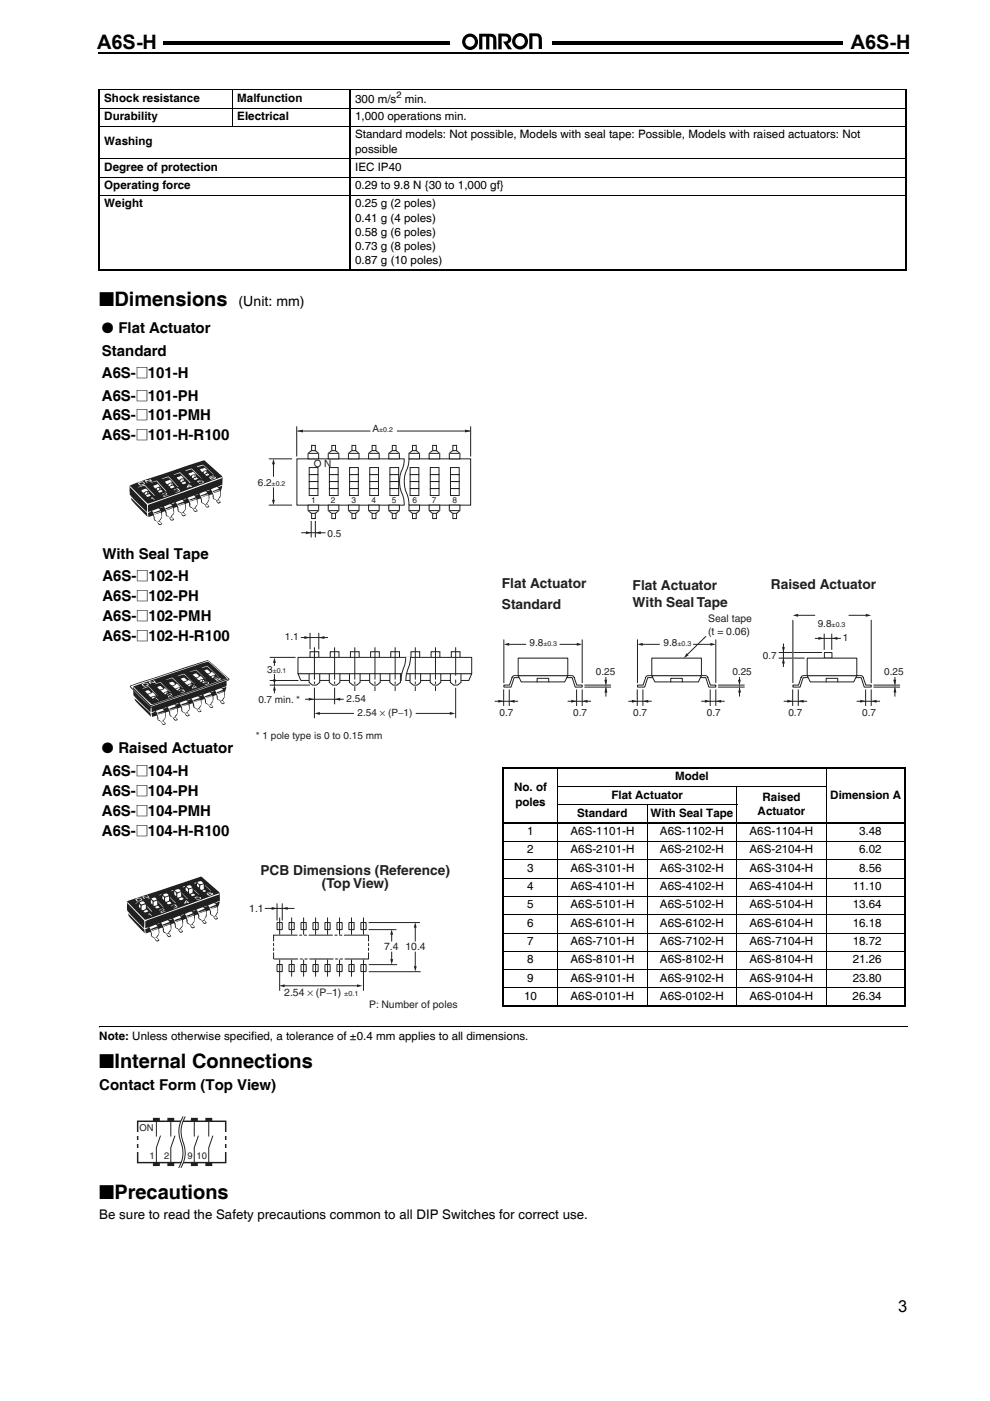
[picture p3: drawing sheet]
<svg xmlns="http://www.w3.org/2000/svg" width="210mm" height="297mm" viewBox="0 0 210 297" stroke-linecap="round" stroke-linejoin="round" font-family="sans-serif">
<defs><g id="words">
<g font-size="4.2">
<text x="20.6" y="10.4">A6S-H</text>
<text x="180.4" y="10.4">A6S-H</text>
<text x="21.1" y="64.9">■Dimensions</text>
<text x="21.1" y="226.5">■Internal Connections</text>
<text x="21.1" y="254.2">■Precautions</text>
</g>
<text font-size="3.5" x="190.5" y="278.3">3</text>
<g font-size="3.2">
<text x="21.6" y="70.6">● Flat Actuator</text>
<text x="21.6" y="75.4">Standard</text>
<text x="21.6" y="80.2">A6S-@101-H</text>
<text x="21.6" y="84.9">A6S-@101-PH</text>
<text x="21.6" y="89.2">A6S-@101-PMH</text>
<text x="21.6" y="93.4">A6S-@101-H-R100</text>
<text x="21.7" y="118.4">With Seal Tape</text>
<text x="21.7" y="123.2">A6S-@102-H</text>
<text x="21.7" y="127.4">A6S-@102-PH</text>
<text x="21.7" y="131.7">A6S-@102-PMH</text>
<text x="21.7" y="135.9">A6S-@102-H-R100</text>
<text x="21.6" y="159.7">● Raised Actuator</text>
<text x="21.6" y="164.5">A6S-@104-H</text>
<text x="21.6" y="168.7">A6S-@104-PH</text>
<text x="21.6" y="173">A6S-@104-PMH</text>
<text x="21.6" y="177.2">A6S-@104-H-R100</text>
<text x="21.1" y="231">Contact Form (Top View)</text>
</g>
<text font-size="3" x="50.6" y="64.9">(Unit: mm)</text>
<g font-size="2.9" fill="#231f20">
<text x="106.4" y="124.7">Flat Actuator</text>
<text x="134.2" y="125.2">Flat Actuator</text>
<text x="163.5" y="125">Raised Actuator</text>
<text x="106.4" y="129.2">Standard</text>
<text x="134.2" y="128.6">With Seal Tape</text>
<text x="55.2" y="185.5">PCB Dimensions (Reference)</text>
<text x="68.3" y="188.3">(Top View)</text>
</g>
<text font-size="2.8" x="21.1" y="258.6">Be sure to read the Safety precautions common to all DIP Switches for correct use.</text>
<g font-size="2.5">
<text x="22.1" y="21.6">Shock resistance</text>
<text x="50.3" y="21.6">Malfunction</text>
<text x="75.3" y="21.8">300 m/s</text>
<text x="85.9" y="21.8">min.</text>
<text x="22.1" y="25.5">Durability</text>
<text x="50.3" y="25.5">Electrical</text>
<text x="75.3" y="25.5">1,000 operations min.</text>
<text x="75.3" y="29.4">Standard models: Not possible, Models with seal tape: Possible, Models with raised actuators: Not</text>
<text x="22.1" y="30.8">Washing</text>
<text x="75.3" y="32.3">possible</text>
<text x="22.1" y="36.2">Degree of protection</text>
<text x="22.1" y="40.1">Operating force</text>
<text x="75.3" y="36.2">IEC IP40</text>
<text x="75.3" y="40.1">0.29 to 9.8 N {30 to 1,000 gf}</text>
<text x="22.1" y="44">Weight</text>
<text x="75.3" y="44">0.25 g (2 poles)</text>
<text x="75.3" y="47">0.41 g (4 poles)</text>
<text x="75.3" y="50">0.58 g (6 poles)</text>
<text x="75.3" y="53">0.73 g (8 poles)</text>
<text x="75.3" y="56">0.87 g (10 poles)</text>
<text x="109" y="167.8">No. of</text>
<text x="143.2" y="165.4">Model</text>
<text x="109.3" y="170.8">poles</text>
<text x="122.4" y="173.2">Standard</text>
<text x="129.7" y="169.3">Flat Actuator</text>
<text x="138" y="173.2">With Seal Tape</text>
<text x="160.7" y="172.7">Actuator</text>
<text x="161.7" y="169.7">Raised</text>
<text x="176.1" y="169.3">Dimension A</text>
<text x="111.8" y="177.1">1</text>
<text x="121" y="177.1">A6S-1101-H</text>
<text x="140" y="177.1">A6S-1102-H</text>
<text x="159" y="177.1">A6S-1104-H</text>
<text x="182.2" y="177.1">3.48</text>
<text x="111.8" y="181">2</text>
<text x="111.8" y="184.8">3</text>
<text x="121" y="181">A6S-2101-H</text>
<text x="121" y="184.8">A6S-3101-H</text>
<text x="140" y="181">A6S-2102-H</text>
<text x="140" y="184.8">A6S-3102-H</text>
<text x="159" y="181">A6S-2104-H</text>
<text x="159" y="184.8">A6S-3104-H</text>
<text x="182.2" y="181">6.02</text>
<text x="182.2" y="184.8">8.56</text>
<text x="111.8" y="188.7">4</text>
<text x="121" y="188.7">A6S-4101-H</text>
<text x="140" y="188.7">A6S-4102-H</text>
<text x="159" y="188.7">A6S-4104-H</text>
<text x="180.9" y="188.7">11.10</text>
<text x="111.8" y="192.6">5</text>
<text x="111.8" y="196.5">6</text>
<text x="121" y="192.6">A6S-5101-H</text>
<text x="121" y="196.5">A6S-6101-H</text>
<text x="140" y="192.6">A6S-5102-H</text>
<text x="140" y="196.5">A6S-6102-H</text>
<text x="159" y="192.6">A6S-5104-H</text>
<text x="159" y="196.5">A6S-6104-H</text>
<text x="180.9" y="192.6">13.64</text>
<text x="180.9" y="196.5">16.18</text>
<text x="111.8" y="200.3">7</text>
<text x="121" y="200.3">A6S-7101-H</text>
<text x="140" y="200.3">A6S-7102-H</text>
<text x="159" y="200.3">A6S-7104-H</text>
<text x="180.9" y="200.3">18.72</text>
<text x="111.8" y="204.2">8</text>
<text x="111.8" y="208.1">9</text>
<text x="121" y="204.2">A6S-8101-H</text>
<text x="121" y="208.1">A6S-9101-H</text>
<text x="140" y="204.2">A6S-8102-H</text>
<text x="140" y="208.1">A6S-9102-H</text>
<text x="159" y="204.2">A6S-8104-H</text>
<text x="159" y="208.1">A6S-9104-H</text>
<text x="180.9" y="204.2">21.26</text>
<text x="180.9" y="208.1">23.80</text>
<text x="111.1" y="212">10</text>
<text x="121" y="212">A6S-0101-H</text>
<text x="140" y="212">A6S-0102-H</text>
<text x="159" y="212">A6S-0104-H</text>
<text x="180.8" y="212">26.34</text>
<text x="21.1" y="220.5">Note: Unless otherwise specified, a tolerance of ±0.4 mm applies to all dimensions.</text>
</g>
<g font-size="2.2" fill="#231f20">
<text x="150.2" y="131.9">Seal tape</text>
<text x="150.2" y="134.6">(t = 0.06)</text>
<text x="52.9" y="193.3">1.1</text>
<text x="81.5" y="201.5">7.4 10.4</text>
<text x="60.3" y="211.2">2.54 × (P−1)</text>
<text x="78.3" y="213.7">P: Number of poles</text>
</g>
<g font-size="2.1" fill="#231f20">
<text x="79" y="91.7">A</text>
<text x="66.5" y="99">O N</text>
<text x="54.7" y="103">6.2</text>
<text x="69.5" y="113.8">0.5</text>
<text x="60.4" y="135.6">1.1</text>
<text x="112.3" y="137.1">9.8</text>
<text x="140.8" y="137.1">9.8</text>
<text x="173.5" y="132.9">9.8</text>
<text x="178.7" y="136">1</text>
<text x="56.7" y="142.7">3</text>
<text x="126.4" y="143.1">0.25</text>
<text x="155.3" y="143.1">0.25</text>
<text x="161.8" y="139.8">0.7</text>
<text x="187.6" y="143.1">0.25</text>
<text x="54.8" y="149">0.7 min. *</text>
<text x="73.5" y="148.9">2.54</text>
<text x="75.8" y="151.9">2.54 × (P−1)</text>
<text x="105.9" y="151.8">0.7</text>
<text x="121.6" y="151.8">0.7</text>
<text x="134.3" y="151.8">0.7</text>
<text x="149.9" y="151.8">0.7</text>
<text x="167.2" y="151.8">0.7</text>
<text x="182.9" y="151.8">0.7</text>
<text x="54.3" y="156.6">* 1 pole type is 0 to 0.15 mm</text>
</g>
<text font-size="2" x="84.1" y="20.8">2</text>
<g font-size="2" fill="#231f20">
<text x="29.6" y="239.7">ON</text>
<text x="31.7" y="245.8">1</text>
<text x="34.8" y="245.8">2</text>
<text x="39.8" y="245.8">9 10</text>
</g>
<g font-size="1.8" fill="#231f20">
<text x="66" y="106.7">1</text>
<text x="70.2" y="106.7">2</text>
<text x="74.6" y="106.7">3</text>
<text x="78.8" y="106.7">4</text>
<text x="83.1" y="106.7">5</text>
<text x="87.5" y="106.7">6</text>
<text x="91.6" y="106.7">7</text>
<text x="96" y="106.7">8</text>
</g>
<g font-size="1.5" fill="#231f20">
<text x="80.4" y="91.7">±0.2</text>
<text x="57.6" y="103">±0.2</text>
<text x="115.2" y="137.1">±0.3</text>
<text x="143.7" y="137.1">±0.3</text>
<text x="176.4" y="132.9">±0.3</text>
<text x="57.9" y="142.7">±0.1</text>
<text x="73" y="211.2">±0.1</text>
</g>
</g></defs>
<path d="M24.6 8.9h.3v.6h-.3zM24.9 8.9h156.1v.6h-156.1z" fill="#000"/>
<g fill="#fff">
<path d="M95.7 7.9h21.2v3.7h-21.2z"/>
<path d="M95.7 7.7h21.4v.4h-21.4z"/>
<path d="M116.7 7.9h.4v3.9h-.4z"/>
<path d="M95.5 11.5h21.4v.3h-21.4z"/>
<path d="M95.5 7.7h.4v3.9h-.4z"/>
<path d="M178.8 7.6h14.3v3.9h-14.3z"/>
<path d="M98 7h17v3.6h-17z"/>
</g>
<path d="M98.5 7.6l.8-.4 .4-.1v.7a1.05 1.05 0 0 0-1 1.5 1.05 1.05 0 0 0 1.8 .3 1.05 1.05 0 0 0-.5-1.8h-.3v-.7a1.73 1.73 0 0 1 1.7 2.2 1.73 1.73 0 0 1-2.5 1.1 1.73 1.73 0 0 1-.4-2.8zM101.6 7.2h2.1a1.21 1.21 0 0 1 1.6 1.3v2h-.7v-.9a2.09 2.09 0 0 0-.2-1.7l-.6-.1v2.7h-.7v-2.7h-.8v2.7h-.7zM105.7 7.1h1a1.24 1.24 0 0 1 1.4 .3 1.24 1.24 0 0 1 .2 1.4l-.6 .4 .9 1.2h-.8l-1.1-1.6a.67 .67 0 0 0 .8-.1 .67 .67 0 0 0 .1-.8l-1.2-.2v2.7h-.7zM109.1 7.5l.8-.4 .4-.1v.7a1.05 1.05 0 0 0-1 1.4 1.05 1.05 0 0 0 1.8 .4 1.05 1.05 0 0 0-.5-1.8h-.3v-.7a1.73 1.73 0 0 1 1.7 2.2 1.73 1.73 0 0 1-2.5 1 1.73 1.73 0 0 1-.4-2.7zM112.3 7.1h.9a1.33 1.33 0 0 1 1.7 1.6l.1 1.7h-.7v-2.2a.91 .91 0 0 0-1.4-.5v2.7h-.6z" fill="#000"/>
<path d="M20.6 7.6h13.9v3.9h-13.9z" fill="#fff"/>
<path d="M20.7 11.1h.2v.4h-.2z" fill="#000"/>
<path d="M20.9 11.3h171.9" fill="none" stroke="#000" stroke-width=".36"/>
<path d="M21.1 217.6h171.4v.6h-171.4z" fill="#fff"/>
<path d="M21.1 217.6v.2z" fill="#000"/>
<path d="M20.9 19.1h171.5M49.3 19v7.9M20.9 22.9h171.5M20.9 26.8h171.5M20.9 33.7h171.5M20.9 37.6h171.5M20.9 41.5h171.5M21.1 217.7h171.4" fill="none" stroke="#000" stroke-width=".21"/>
<path d="M21.1 19.2v38M74.3 19v38.5M192.3 19.2v38M20.9 57.4h171.5" fill="none" stroke="#000" stroke-width=".36"/>
<g fill="#fff">
<path d="M21.1 68.1h171.4v148.5h-171.4z"/>
<path d="M54.3 89.9h137.4v67.2h-137.4z"/>
<path d="M63 97.3h22.8v9.8h-22.8z"/>
</g>
<path d="M85.8 97.3h-22.8v9.8h22.8" fill="none" stroke="#231f20" stroke-width=".21"/>
<path d="M86.8 97.3h13v9.8h-13z" fill="#fff"/>
<path d="M86.8 97.3h13v9.8h-13" fill="none" stroke="#231f20" stroke-width=".21"/>
<path d="M95.3 96.1l.7-.6h.8l.7 .6v1.2h-2.2z" fill="#fff"/>
<path d="M96 95.5l-.7 .6v1.2h2.2v-1.2l-.7-.6" fill="none" stroke="#231f20" stroke-width=".21"/>
<path d="M65.3 96.1l.7-.6h.9l.7 .6v1.2h-2.3z" fill="#fff"/>
<path d="M66 95.5l-.7 .6v1.2h2.3v-1.2l-.7-.6" fill="none" stroke="#231f20" stroke-width=".21"/>
<path d="M69.6 96.1l.7-.6h.9l.7 .6v1.2h-2.3z" fill="#fff"/>
<path d="M70.3 95.5l-.7 .6v1.2h2.3v-1.2l-.7-.6" fill="none" stroke="#231f20" stroke-width=".21"/>
<path d="M73.9 96.1l.7-.6h.8l.7 .6v1.2h-2.2z" fill="#fff"/>
<path d="M74.6 95.5l-.7 .6v1.2h2.2v-1.2l-.7-.6" fill="none" stroke="#231f20" stroke-width=".21"/>
<path d="M78.2 96.1l.7-.6h.8l.7 .6v1.2h-2.2z" fill="#fff"/>
<path d="M78.9 95.5l-.7 .6v1.2h2.2v-1.2l-.7-.6" fill="none" stroke="#231f20" stroke-width=".21"/>
<path d="M82.5 96.1l.7-.6h.8l.7 .6v1.2h-2.2z" fill="#fff"/>
<path d="M83.2 95.5l-.7 .6v1.2h2.2v-1.2l-.7-.6" fill="none" stroke="#231f20" stroke-width=".21"/>
<path d="M86.7 96.1l.7-.6h.9l.7 .6v1.2h-2.3z" fill="#fff"/>
<path d="M87.4 95.5l-.7 .6v1.2h2.3v-1.2l-.7-.6" fill="none" stroke="#231f20" stroke-width=".21"/>
<path d="M95.3 96.1h2.2z" fill="#fff"/>
<path d="M95.3 96.1h2.2" fill="none" stroke="#231f20" stroke-width=".21"/>
<path d="M65.3 96.1h2.3z" fill="#fff"/>
<path d="M65.3 96.1h2.3" fill="none" stroke="#231f20" stroke-width=".21"/>
<path d="M69.6 96.1h2.3z" fill="#fff"/>
<path d="M69.6 96.1h2.3" fill="none" stroke="#231f20" stroke-width=".21"/>
<path d="M73.9 96.1h2.2z" fill="#fff"/>
<path d="M73.9 96.1h2.2" fill="none" stroke="#231f20" stroke-width=".21"/>
<path d="M78.2 96.1h2.2z" fill="#fff"/>
<path d="M78.2 96.1h2.2" fill="none" stroke="#231f20" stroke-width=".21"/>
<path d="M82.5 96.1h2.2z" fill="#fff"/>
<path d="M82.5 96.1h2.2" fill="none" stroke="#231f20" stroke-width=".21"/>
<path d="M86.7 96.1h2.3z" fill="#fff"/>
<path d="M86.7 96.1h2.3" fill="none" stroke="#231f20" stroke-width=".21"/>
<path d="M95.3 107.1h2.2v1.2l-.7 .5h-.8l-.7-.5z" fill="#fff"/>
<path d="M96 108.8l-.7-.5v-1.2h2.2v1.2l-.7 .5" fill="none" stroke="#231f20" stroke-width=".21"/>
<path d="M65.3 107.1h2.3v1.2l-.7 .5h-.9l-.7-.5z" fill="#fff"/>
<path d="M66 108.8l-.7-.5v-1.2h2.3v1.2l-.7 .5" fill="none" stroke="#231f20" stroke-width=".21"/>
<path d="M69.6 107.1h2.3v1.2l-.7 .5h-.9l-.7-.5z" fill="#fff"/>
<path d="M70.3 108.8l-.7-.5v-1.2h2.3v1.2l-.7 .5" fill="none" stroke="#231f20" stroke-width=".21"/>
<path d="M73.9 107.1h2.2v1.2l-.7 .5h-.8l-.7-.5z" fill="#fff"/>
<path d="M74.6 108.8l-.7-.5v-1.2h2.2v1.2l-.7 .5" fill="none" stroke="#231f20" stroke-width=".21"/>
<path d="M78.2 107.1h2.2v1.2l-.7 .5h-.8l-.7-.5z" fill="#fff"/>
<path d="M78.9 108.8l-.7-.5v-1.2h2.2v1.2l-.7 .5" fill="none" stroke="#231f20" stroke-width=".21"/>
<path d="M82.5 107.1h2.2v1.2l-.7 .5h-.8l-.7-.5z" fill="#fff"/>
<path d="M83.2 108.8l-.7-.5v-1.2h2.2v1.2l-.7 .5" fill="none" stroke="#231f20" stroke-width=".21"/>
<path d="M86.7 107.1h2.3v1.2l-.7 .5h-.9l-.7-.5z" fill="#fff"/>
<path d="M87.4 108.8l-.7-.5v-1.2h2.3v1.2l-.7 .5" fill="none" stroke="#231f20" stroke-width=".21"/>
<path d="M95.3 108.3h2.2z" fill="#fff"/>
<path d="M95.3 108.3h2.2" fill="none" stroke="#231f20" stroke-width=".21"/>
<path d="M65.3 108.3h2.3z" fill="#fff"/>
<path d="M65.3 108.3h2.3" fill="none" stroke="#231f20" stroke-width=".21"/>
<path d="M69.6 108.3h2.3z" fill="#fff"/>
<path d="M69.6 108.3h2.3" fill="none" stroke="#231f20" stroke-width=".21"/>
<path d="M73.9 108.3h2.2z" fill="#fff"/>
<path d="M73.9 108.3h2.2" fill="none" stroke="#231f20" stroke-width=".21"/>
<path d="M78.2 108.3h2.2z" fill="#fff"/>
<path d="M78.2 108.3h2.2" fill="none" stroke="#231f20" stroke-width=".21"/>
<path d="M82.5 108.3h2.2z" fill="#fff"/>
<path d="M82.5 108.3h2.2" fill="none" stroke="#231f20" stroke-width=".21"/>
<path d="M86.7 108.3h2.3z" fill="#fff"/>
<path d="M86.7 108.3h2.3" fill="none" stroke="#231f20" stroke-width=".21"/>
<path d="M82.7 100.6h1.9v1.5h-1.9z" fill="#fff"/>
<path d="M82.7 100.6h1.9v1.5h-1.9z" fill="none" stroke="#231f20" stroke-width=".21"/>
<path d="M82.7 99.1h1.9v1.5h-1.9z" fill="#fff"/>
<path d="M82.7 99.1h1.9v1.5h-1.9z" fill="none" stroke="#231f20" stroke-width=".21"/>
<path d="M82.7 103.6h1.9v1.5h-1.9z" fill="#fff"/>
<path d="M82.7 103.6h1.9v1.5h-1.9z" fill="none" stroke="#231f20" stroke-width=".21"/>
<path d="M82.7 102.1h1.9v1.5h-1.9z" fill="#fff"/>
<path d="M82.7 102.1h1.9v1.5h-1.9z" fill="none" stroke="#231f20" stroke-width=".21"/>
<path d="M87 100.6h1.8v1.5h-1.8z" fill="#fff"/>
<path d="M87 100.6h1.8v1.5h-1.8z" fill="none" stroke="#231f20" stroke-width=".21"/>
<path d="M87 99.1h1.8v1.5h-1.8z" fill="#fff"/>
<path d="M87 99.1h1.8v1.5h-1.8z" fill="none" stroke="#231f20" stroke-width=".21"/>
<path d="M87 103.6h1.8v1.5h-1.8z" fill="#fff"/>
<path d="M87 103.6h1.8v1.5h-1.8z" fill="none" stroke="#231f20" stroke-width=".21"/>
<path d="M87 102.1h1.8v1.5h-1.8z" fill="#fff"/>
<path d="M87 102.1h1.8v1.5h-1.8z" fill="none" stroke="#231f20" stroke-width=".21"/>
<path d="M91 96.1l.7-.6h.9l.7 .6v1.2h-2.3z" fill="#fff"/>
<path d="M91.7 95.5l-.7 .6v1.2h2.3v-1.2l-.7-.6" fill="none" stroke="#231f20" stroke-width=".21"/>
<path d="M91 96.1h2.3z" fill="#fff"/>
<path d="M91 96.1h2.3" fill="none" stroke="#231f20" stroke-width=".21"/>
<path d="M91 107.1h2.3v1.2l-.7 .5h-.9l-.7-.5z" fill="#fff"/>
<path d="M91.7 108.8l-.7-.5v-1.2h2.3v1.2l-.7 .5" fill="none" stroke="#231f20" stroke-width=".21"/>
<path d="M91 108.3h2.3z" fill="#fff"/>
<path d="M91 108.3h2.3" fill="none" stroke="#231f20" stroke-width=".21"/>
<path d="M91.3 100.6h1.8v1.5h-1.8z" fill="#fff"/>
<path d="M91.3 100.6h1.8v1.5h-1.8z" fill="none" stroke="#231f20" stroke-width=".21"/>
<path d="M91.3 99.1h1.8v1.5h-1.8z" fill="#fff"/>
<path d="M91.3 99.1h1.8v1.5h-1.8z" fill="none" stroke="#231f20" stroke-width=".21"/>
<path d="M91.3 103.6h1.8v1.5h-1.8z" fill="#fff"/>
<path d="M91.3 103.6h1.8v1.5h-1.8z" fill="none" stroke="#231f20" stroke-width=".21"/>
<path d="M91.3 102.1h1.8v1.5h-1.8z" fill="#fff"/>
<path d="M91.3 102.1h1.8v1.5h-1.8z" fill="none" stroke="#231f20" stroke-width=".21"/>
<path d="M95.5 100.6h1.9v1.5h-1.9z" fill="#fff"/>
<path d="M95.5 100.6h1.9v1.5h-1.9z" fill="none" stroke="#231f20" stroke-width=".21"/>
<path d="M95.5 99.1h1.9v1.5h-1.9z" fill="#fff"/>
<path d="M95.5 99.1h1.9v1.5h-1.9z" fill="none" stroke="#231f20" stroke-width=".21"/>
<path d="M95.5 103.6h1.9v1.5h-1.9z" fill="#fff"/>
<path d="M95.5 103.6h1.9v1.5h-1.9z" fill="none" stroke="#231f20" stroke-width=".21"/>
<path d="M95.5 102.1h1.9v1.5h-1.9z" fill="#fff"/>
<path d="M95.5 102.1h1.9v1.5h-1.9z" fill="none" stroke="#231f20" stroke-width=".21"/>
<path d="M65.6 100.6h1.8v1.5h-1.8z" fill="#fff"/>
<path d="M65.6 100.6h1.8v1.5h-1.8z" fill="none" stroke="#231f20" stroke-width=".21"/>
<path d="M65.6 99.1h1.8v1.5h-1.8z" fill="#fff"/>
<path d="M65.6 99.1h1.8v1.5h-1.8z" fill="none" stroke="#231f20" stroke-width=".21"/>
<path d="M65.6 103.6h1.8v1.5h-1.8z" fill="#fff"/>
<path d="M65.6 103.6h1.8v1.5h-1.8z" fill="none" stroke="#231f20" stroke-width=".21"/>
<path d="M65.6 102.1h1.8v1.5h-1.8z" fill="#fff"/>
<path d="M65.6 102.1h1.8v1.5h-1.8z" fill="none" stroke="#231f20" stroke-width=".21"/>
<path d="M69.9 100.6h1.8v1.5h-1.8z" fill="#fff"/>
<path d="M69.9 100.6h1.8v1.5h-1.8z" fill="none" stroke="#231f20" stroke-width=".21"/>
<path d="M69.9 99.1h1.8v1.5h-1.8z" fill="#fff"/>
<path d="M69.9 99.1h1.8v1.5h-1.8z" fill="none" stroke="#231f20" stroke-width=".21"/>
<path d="M69.9 103.6h1.8v1.5h-1.8z" fill="#fff"/>
<path d="M69.9 103.6h1.8v1.5h-1.8z" fill="none" stroke="#231f20" stroke-width=".21"/>
<path d="M69.9 102.1h1.8v1.5h-1.8z" fill="#fff"/>
<path d="M69.9 102.1h1.8v1.5h-1.8z" fill="none" stroke="#231f20" stroke-width=".21"/>
<path d="M74.1 100.6h1.9v1.5h-1.9z" fill="#fff"/>
<path d="M74.1 100.6h1.9v1.5h-1.9z" fill="none" stroke="#231f20" stroke-width=".21"/>
<path d="M74.1 99.1h1.9v1.5h-1.9z" fill="#fff"/>
<path d="M74.1 99.1h1.9v1.5h-1.9z" fill="none" stroke="#231f20" stroke-width=".21"/>
<path d="M74.1 103.6h1.9v1.5h-1.9z" fill="#fff"/>
<path d="M74.1 103.6h1.9v1.5h-1.9z" fill="none" stroke="#231f20" stroke-width=".21"/>
<path d="M74.1 102.1h1.9v1.5h-1.9z" fill="#fff"/>
<path d="M74.1 102.1h1.9v1.5h-1.9z" fill="none" stroke="#231f20" stroke-width=".21"/>
<path d="M78.4 100.6h1.9v1.5h-1.9z" fill="#fff"/>
<path d="M78.4 100.6h1.9v1.5h-1.9z" fill="none" stroke="#231f20" stroke-width=".21"/>
<path d="M78.4 99.1h1.9v1.5h-1.9z" fill="#fff"/>
<path d="M78.4 99.1h1.9v1.5h-1.9z" fill="none" stroke="#231f20" stroke-width=".21"/>
<path d="M78.4 103.6h1.9v1.5h-1.9z" fill="#fff"/>
<path d="M78.4 103.6h1.9v1.5h-1.9z" fill="none" stroke="#231f20" stroke-width=".21"/>
<path d="M78.4 102.1h1.9v1.5h-1.9z" fill="#fff"/>
<g fill="none" stroke="#231f20" stroke-width=".21">
<path d="M57 97.3h5M58 98v3.1M66.1 94.4h.8v1.1h-.8zM70.4 94.4h.8v1.1h-.8zM74.7 94.4h.7v1.1h-.7zM78.9 94.4h.8v1.1h-.8zM83.2 94.4h.8v1.1h-.8zM87.5 94.4h.8v1.1h-.8zM91.8 94.4h.8v1.1h-.8zM96.1 94.4h.7v1.1h-.7zM57 107.1h5M58 103.3v3"/>
<path d="M66.1 108.8h.8v1.1h-.8zM70.4 108.8h.8v1.1h-.8zM74.7 108.8h.7v1.1h-.7zM78.4 102.1h1.9v1.5h-1.9zM78.9 108.8h.8v1.1h-.8zM83.2 108.8h.8v1.1h-.8zM87.5 108.8h.8v1.1h-.8zM91.8 108.8h.8v1.1h-.8zM96.1 108.8h.7v1.1h-.7z"/>
</g>
<g fill="#231f20">
<path d="M58 97.3l.3 1.1h-.6z"/>
<path d="M57.7 106h.6l-.3 1.1z"/>
</g>
<path d="M65.4 113h3.6" fill="none" stroke="#231f20" stroke-width=".21"/>
<path d="M66.9 112.9l1.1-.3v.7z" fill="#231f20"/>
<path d="M63.9 113h1.3" fill="none" stroke="#231f20" stroke-width=".21"/>
<path d="M64.9 112.6l1.1 .3-1.1 .4z" fill="#231f20"/>
<path d="M62.9 90.4v6.4M63.1 91.4h15.5M84.2 91.4h15.6M99.8 90.4v6.4M66 110.4v3.5M66.9 110.4v3.5" fill="none" stroke="#231f20" stroke-width=".21"/>
<g fill="#231f20">
<path d="M98.6 91.1l1.2 .3-1.2 .3z"/>
<path d="M63.1 91.4l1.1-.3v.6z"/>
</g>
<path d="M85.7 97.3v9.8l-.1-1.6a7.3 7.3 0 0 1 0-6.8z" fill="#fff"/>
<path d="M85.7 97.3l-.1 1.4a7.3 7.3 0 0 0 0 6.8l.1 1.6" fill="none" stroke="#231f20" stroke-width=".21"/>
<path d="M86.7 97.3v9.8l-.1-1.6a7.3 7.3 0 0 1 0-6.8z" fill="#fff"/>
<path d="M86.7 97.3l-.1 1.4a7.3 7.3 0 0 0 0 6.8l.1 1.6" fill="none" stroke="#231f20" stroke-width=".21"/>
<path d="M106.9 145.3h1.2l.7-1.9a1.74 1.74 0 0 1 1.9 .3h-1.7l-.6 2h-1.5z" fill="#fff"/>
<path d="M106.9 145.3h1.2l.7-1.9a1.74 1.74 0 0 1 1.9 .3h-1.7l-.6 2h-1.5z" fill="none" stroke="#231f20" stroke-width=".21"/>
<path d="M119.7 143.7a1.74 1.74 0 0 1 1.9-.3l.7 1.9h1.2v.4h-1.5l-.6-2z" fill="#fff"/>
<path d="M119.7 143.7a1.74 1.74 0 0 1 1.9-.3l.7 1.9h1.2v.4h-1.5l-.6-2z" fill="none" stroke="#231f20" stroke-width=".21"/>
<path d="M63.2 142.8h36.9l-.7 1.5h-35.6z" fill="#fff"/>
<path d="M63.2 142.8h36.9l-.7 1.5h-35.6z" fill="none" stroke="#231f20" stroke-width=".21"/>
<path d="M95.5 142.8h2.3v1.9l-.7 .6h-.9l-.7-.6z" fill="#fff"/>
<path d="M95.5 142.8h2.3v1.9l-.7 .6h-.9l-.7-.6z" fill="none" stroke="#231f20" stroke-width=".21"/>
<path d="M95.7 138.2h1.9v1.2h-1.9z" fill="#fff"/>
<path d="M95.7 139.4v-1.2h1.9v1.2" fill="none" stroke="#231f20" stroke-width=".21"/>
<path d="M65.6 142.8h2.2v1.9l-.7 .6h-.8l-.7-.6z" fill="#fff"/>
<path d="M65.6 142.8h2.2v1.9l-.7 .6h-.8l-.7-.6z" fill="none" stroke="#231f20" stroke-width=".21"/>
<path d="M65.8 138.2h1.8v1.2h-1.8z" fill="#fff"/>
<path d="M65.8 139.4v-1.2h1.8v1.2" fill="none" stroke="#231f20" stroke-width=".21"/>
<path d="M69.8 142.8h2.3v1.9l-.7 .6h-.9l-.7-.6z" fill="#fff"/>
<path d="M69.8 142.8h2.3v1.9l-.7 .6h-.9l-.7-.6z" fill="none" stroke="#231f20" stroke-width=".21"/>
<path d="M70 138.2h1.9v1.2h-1.9z" fill="#fff"/>
<path d="M70 139.4v-1.2h1.9v1.2" fill="none" stroke="#231f20" stroke-width=".21"/>
<path d="M74.1 142.8h2.3v1.9l-.7 .6h-.9l-.7-.6z" fill="#fff"/>
<path d="M74.1 142.8h2.3v1.9l-.7 .6h-.9l-.7-.6z" fill="none" stroke="#231f20" stroke-width=".21"/>
<path d="M74.3 138.2h1.9v1.2h-1.9z" fill="#fff"/>
<path d="M74.3 139.4v-1.2h1.9v1.2" fill="none" stroke="#231f20" stroke-width=".21"/>
<path d="M78.4 142.8h2.3v1.9l-.7 .6h-.9l-.7-.6z" fill="#fff"/>
<path d="M78.4 142.8h2.3v1.9l-.7 .6h-.9l-.7-.6z" fill="none" stroke="#231f20" stroke-width=".21"/>
<path d="M78.6 138.2h1.9v1.2h-1.9z" fill="#fff"/>
<path d="M78.6 139.4v-1.2h1.9v1.2" fill="none" stroke="#231f20" stroke-width=".21"/>
<path d="M82.7 142.8h2.2v1.9l-.7 .6h-.8l-.7-.6z" fill="#fff"/>
<path d="M82.7 142.8h2.2v1.9l-.7 .6h-.8l-.7-.6z" fill="none" stroke="#231f20" stroke-width=".21"/>
<path d="M82.9 138.2h1.8v1.2h-1.8z" fill="#fff"/>
<path d="M82.9 139.4v-1.2h1.8v1.2" fill="none" stroke="#231f20" stroke-width=".21"/>
<path d="M87.2 138.2h1.8v1.2h-1.8z" fill="#fff"/>
<path d="M87.2 139.4v-1.2h1.8v1.2" fill="none" stroke="#231f20" stroke-width=".21"/>
<path d="M87 142.8h2.2v1.9l-.7 .6h-.8l-.7-.6z" fill="#fff"/>
<path d="M87 142.8h2.2v1.9l-.7 .6h-.8l-.7-.6z" fill="none" stroke="#231f20" stroke-width=".21"/>
<path d="M91.2 142.8h2.3v1.9l-.7 .6h-.9l-.7-.6z" fill="#fff"/>
<path d="M91.2 142.8h2.3v1.9l-.7 .6h-.9l-.7-.6z" fill="none" stroke="#231f20" stroke-width=".21"/>
<path d="M91.4 138.2h1.9v1.2h-1.9z" fill="#fff"/>
<path d="M91.4 139.4v-1.2h1.9v1.2" fill="none" stroke="#231f20" stroke-width=".21"/>
<path d="M63.2 139.4h36.9v3.4h-36.9z" fill="#fff"/>
<path d="M63.2 139.4h36.9v3.4h-36.9z" fill="none" stroke="#231f20" stroke-width=".21"/>
<path d="M109.9 143.2h10.5l-.6 1.4h-9.2z" fill="#fff"/>
<path d="M109.9 143.2h10.5l-.6 1.4h-9.2z" fill="none" stroke="#231f20" stroke-width=".21"/>
<path d="M109.9 139.5h10.5v3.7h-10.5z" fill="#fff"/>
<path d="M109.9 139.5h10.5v3.7h-10.5z" fill="none" stroke="#231f20" stroke-width=".21"/>
<path d="M86 139.2h1l-.1 1.5-.7 2.1-.2 1.6h-1l.2-1.6 .7-2.1z" fill="#fff"/>
<path d="M113.9 144.6v-.8h2.5v.8" fill="none" stroke="#231f20" stroke-width=".21"/>
<path d="M174.9 138.4h1.6v1.1h-1.6z" fill="#fff"/>
<path d="M174.9 138.4h1.6v1.1h-1.6z" fill="none" stroke="#231f20" stroke-width=".21"/>
<path d="M168.2 145.3h1.2l.7-1.9a1.74 1.74 0 0 1 1.9 .3h-1.7l-.6 2h-1.5z" fill="#fff"/>
<path d="M168.2 145.3h1.2l.7-1.9a1.74 1.74 0 0 1 1.9 .3h-1.7l-.6 2h-1.5z" fill="none" stroke="#231f20" stroke-width=".21"/>
<path d="M181 143.7a1.74 1.74 0 0 1 1.9-.3l.7 1.9h1.2v.4h-1.5l-.6-2z" fill="#fff"/>
<path d="M181 143.7a1.74 1.74 0 0 1 1.9-.3l.7 1.9h1.2v.4h-1.5l-.6-2z" fill="none" stroke="#231f20" stroke-width=".21"/>
<path d="M171.2 143.2h10.5l-.6 1.4h-9.2z" fill="#fff"/>
<path d="M171.2 143.2h10.5l-.6 1.4h-9.2z" fill="none" stroke="#231f20" stroke-width=".21"/>
<path d="M171.2 139.5h10.5v3.7h-10.5z" fill="#fff"/>
<path d="M171.2 139.5h10.5v3.7h-10.5zM175.2 144.6v-.8h2.5v.8" fill="none" stroke="#231f20" stroke-width=".21"/>
<path d="M135.2 145.3h1.2l.7-1.9a1.74 1.74 0 0 1 2 .3h-1.7l-.7 2h-1.5z" fill="#fff"/>
<path d="M135.2 145.3h1.2l.7-1.9a1.74 1.74 0 0 1 2 .3h-1.7l-.7 2h-1.5z" fill="none" stroke="#231f20" stroke-width=".21"/>
<path d="M148 143.7a1.74 1.74 0 0 1 2-.3l.7 1.9h1.1v.4h-1.5l-.6-2z" fill="#fff"/>
<path d="M148 143.7a1.74 1.74 0 0 1 2-.3l.7 1.9h1.1v.4h-1.5l-.6-2z" fill="none" stroke="#231f20" stroke-width=".21"/>
<path d="M138.2 143.2h10.6l-.7 1.4h-9.2z" fill="#fff"/>
<path d="M138.2 143.2h10.6l-.7 1.4h-9.2z" fill="none" stroke="#231f20" stroke-width=".21"/>
<path d="M138.2 139.5h10.6v3.7h-10.6z" fill="#fff"/>
<path d="M138.2 139.5h10.6v3.7h-10.6zM57.2 144.3h6.1M58.2 140.2v.9M142.3 144.6v-.8h2.4v.8" fill="none" stroke="#231f20" stroke-width=".21"/>
<path d="M58.2 139.4l.3 1.2h-.6z" fill="#231f20"/>
<path d="M57.2 139.4h5.5M57.2 145.3h8.6M58.2 141.1v4.3M58.2 146.1v.9" fill="none" stroke="#231f20" stroke-width=".21"/>
<path d="M58.2 145.3l.3 1.1h-.6z" fill="#231f20"/>
<g fill="none" stroke="#231f20" stroke-width=".21">
<path d="M63.8 135.2h5.8M65.8 134.2v3.5M66.7 137.2v6.9M67.6 134.2v3.5M71 137.2v6.9M75.2 137.2v6.9M79.5 137.2v6.9M83.8 137.2v6.9M88.1 137.2v6.9M92.4 137.2v6.9M96.6 137.2v6.1M66.7 144.5v.5"/>
<path d="M71 144.5v.5M75.2 144.5v.5M75.2 145.5v1M79.5 144.5v.5M79.5 145.5v1M83.8 144.5v.5M83.8 145.5v1M88.1 144.5v.5M88.1 145.5v1M92.4 144.5v.5M92.4 145.5v1M96.6 144.1v.8"/>
</g>
<g fill="#231f20">
<path d="M64.6 134.9l1.1 .3-1.1 .3z"/>
<path d="M67.7 135.2l1.1-.3v.6z"/>
</g>
<path d="M104.9 148.7h5" fill="none" stroke="#231f20" stroke-width=".21"/>
<g fill="#231f20">
<path d="M105.7 148.4l1.1 .3-1.1 .3z"/>
<path d="M108 148.7l1.1-.3v.6z"/>
<path d="M65.5 147.9l1.1 .4-1.1 .3z"/>
<path d="M71 148.3l1.2-.3v.6z"/>
</g>
<path d="M64.7 148.3h8.2M66.7 145.8v6.5M71 145.8v3.5" fill="none" stroke="#231f20" stroke-width=".21"/>
<g fill="#231f20">
<path d="M128.5 145.7l.3 1.1h-.6z"/>
<path d="M128.2 144.1h.6l-.3 1.2z"/>
</g>
<path d="M67.5 151.3h7.6M96.6 145.8v6.5M128.5 143.5v4.2" fill="none" stroke="#231f20" stroke-width=".21"/>
<path d="M66.7 151.3l1.1-.3v.6z" fill="#231f20"/>
<path d="M88.2 151.3h7.6" fill="none" stroke="#231f20" stroke-width=".21"/>
<path d="M95.4 151l1.2 .3-1.2 .3z" fill="#231f20"/>
<path d="M107.6 136.6h4" fill="none" stroke="#231f20" stroke-width=".21"/>
<path d="M106.8 136.6l1.2-.3v.6z" fill="#231f20"/>
<path d="M149.8 134.9l-4.2 4.1" fill="none" stroke="#231f20" stroke-width=".21"/>
<path d="M145.6 138.5l.5 .4-1.1 .6z" fill="#231f20"/>
<path d="M118.7 136.6h4" fill="none" stroke="#231f20" stroke-width=".21"/>
<g fill="#231f20">
<path d="M122.3 136.3l1.2 .3-1.2 .3z"/>
<circle cx="58.2" cy="144.3" r=".31"/>
</g>
<path d="M106.8 146.2v3.5M108 146.2v3.5M120.4 148.7h5" fill="none" stroke="#231f20" stroke-width=".21"/>
<g fill="#231f20">
<path d="M121.2 148.4l1.1 .3-1.1 .3z"/>
<path d="M123.5 148.7l1.1-.3v.6z"/>
</g>
<path d="M122.3 146.2v3.5M123.5 146.2v3.5M166.2 148.7h5" fill="none" stroke="#231f20" stroke-width=".21"/>
<g fill="#231f20">
<path d="M167 148.4l1.1 .3-1.1 .3z"/>
<path d="M169.3 148.7l1.1-.3v.6z"/>
<path d="M189.8 145.7l.3 1.1h-.6z"/>
<path d="M189.5 144.1h.6l-.3 1.2z"/>
</g>
<path d="M168.9 130.5h4M189.8 143.5v4.2" fill="none" stroke="#231f20" stroke-width=".21"/>
<path d="M168.1 130.5l1.2-.3v.6z" fill="#231f20"/>
<path d="M180 130.5h4" fill="none" stroke="#231f20" stroke-width=".21"/>
<path d="M183.6 130.2l1.2 .3-1.2 .3z" fill="#231f20"/>
<path d="M168.1 146.2v3.5M169.3 146.2v3.5M181.7 148.7h5" fill="none" stroke="#231f20" stroke-width=".21"/>
<g fill="#231f20">
<path d="M182.5 148.4l1.1 .3-1.1 .3z"/>
<path d="M184.8 148.7l1.1-.3v.6z"/>
</g>
<path d="M133.3 148.7h4.9M183.6 146.2v3.5M184.8 146.2v3.5" fill="none" stroke="#231f20" stroke-width=".21"/>
<g fill="#231f20">
<path d="M134 148.4l1.2 .3-1.2 .3z"/>
<path d="M136.3 148.7l1.2-.3v.6z"/>
<path d="M156.9 145.7l.3 1.1h-.6z"/>
<path d="M156.5 144.1h.6l-.2 1.2z"/>
</g>
<path d="M136 136.6h3.9M156.9 143.5v4.2" fill="none" stroke="#231f20" stroke-width=".21"/>
<path d="M135.2 136.6l1.1-.3v.6z" fill="#231f20"/>
<path d="M147 136.6h4" fill="none" stroke="#231f20" stroke-width=".21"/>
<path d="M150.7 136.3l1.1 .3-1.1 .3z" fill="#231f20"/>
<path d="M135.2 146.2v3.5M136.4 146.2v3.5M148.7 148.7h5" fill="none" stroke="#231f20" stroke-width=".21"/>
<g fill="#231f20">
<path d="M149.5 148.4l1.1 .3-1.1 .3z"/>
<path d="M151.8 148.7l1.2-.3v.6z"/>
</g>
<path d="M166.2 136.4v5M150.6 146.2v3.5M151.8 146.2v3.5" fill="none" stroke="#231f20" stroke-width=".21"/>
<g fill="#231f20">
<path d="M165.9 137.2h.6l-.3 1.2z"/>
<path d="M166.2 139.5l.3 1.2h-.6z"/>
</g>
<path d="M165.2 138.3h9.2M165.2 139.5h5.5M172.8 135.3h5.6M174.8 134.3v3.5M176.4 134.3v3.5" fill="none" stroke="#231f20" stroke-width=".21"/>
<path d="M106.9 135.6v9.2z" fill="#fff"/>
<path d="M106.9 135.6v9.2" fill="none" stroke="#231f20" stroke-width=".21"/>
<path d="M123.5 135.6v9.2z" fill="#fff"/>
<path d="M123.5 135.6v9.2" fill="none" stroke="#231f20" stroke-width=".21"/>
<path d="M168.2 131.5v13.3z" fill="#fff"/>
<path d="M168.2 131.5v13.3" fill="none" stroke="#231f20" stroke-width=".21"/>
<path d="M184.8 131.5v13.3z" fill="#fff"/>
<path d="M184.8 131.5v13.3" fill="none" stroke="#231f20" stroke-width=".21"/>
<path d="M135.2 135.6v9.2z" fill="#fff"/>
<path d="M135.2 135.6v9.2" fill="none" stroke="#231f20" stroke-width=".21"/>
<path d="M151.8 135.6v9.2z" fill="#fff"/>
<path d="M151.8 135.6v9.2" fill="none" stroke="#231f20" stroke-width=".21"/>
<path d="M86.1 139.4l-.2 1.4-.7 2z" fill="#fff"/>
<path d="M86.1 139.4l-.2 1.4-.7 2" fill="none" stroke="#231f20" stroke-width=".21"/>
<path d="M87.1 139.4l-.2 1.4-.7 2z" fill="#fff"/>
<path d="M87.1 139.4l-.2 1.4-.7 2" fill="none" stroke="#231f20" stroke-width=".21"/>
<path d="M85.2 142.8l-.1 1.5z" fill="#fff"/>
<path d="M85.2 142.8l-.1 1.5" fill="none" stroke="#231f20" stroke-width=".21"/>
<path d="M86.2 142.8l-.1 1.5z" fill="#fff"/>
<path d="M86.2 142.8l-.1 1.5" fill="none" stroke="#231f20" stroke-width=".21"/>
<path d="M185.3 145.7h5.5z" fill="#fff"/>
<path d="M185.3 145.7h5.5" fill="none" stroke="#231f20" stroke-width=".21"/>
<path d="M185.3 145.3h5.5z" fill="#fff"/>
<path d="M185.3 145.3h5.5" fill="none" stroke="#231f20" stroke-width=".21"/>
<path d="M124 145.7h5.5z" fill="#fff"/>
<path d="M124 145.7h5.5" fill="none" stroke="#231f20" stroke-width=".21"/>
<path d="M124 145.3h5.5z" fill="#fff"/>
<path d="M124 145.3h5.5" fill="none" stroke="#231f20" stroke-width=".21"/>
<path d="M152.4 145.7h5.5z" fill="#fff"/>
<path d="M152.4 145.7h5.5" fill="none" stroke="#231f20" stroke-width=".21"/>
<path d="M152.4 145.3h5.5z" fill="#fff"/>
<path d="M152.4 145.3h5.5" fill="none" stroke="#231f20" stroke-width=".21"/>
<path d="M56.1 141.3h4.2v1.6h-4.2z" fill="#fff"/>
<g fill="#231f20">
<path d="M173.6 135l1.1 .3-1.1 .3z"/>
<path d="M176.5 135.3l1.1-.3v.7z"/>
</g>
<path d="M27.5 97.6h19.7v13.7h-19.7z" fill="#fff"/>
<path d="M27.6 103.1v.2z" fill="#231f20"/>
<path d="M27.5 103l3.6-1.4 12.2-4 3.8 3.3 .1 1.9-.4 1.3v1l-.3 .6a.45 .45 0 0 0 .2 .7 .37 .37 0 0 1-.5 .3l-.1-.2a.75 .75 0 0 0-.8-.7l-.3-1-.6 .3-.1 1-.4 .6 .4 .6 .1 .2-.2 .1a.58 .58 0 0 1-.8-.5l-.2-.2a1.04 1.04 0 0 1-.7-1.2l-.6 .3v.3a1.36 1.36 0 0 1-.4 1.3l.4 .6a.37 .37 0 0 1-.6 .3l-.6-.8a.89 .89 0 0 1-.7-1.1l-.6 .3v.3a1.28 1.28 0 0 1-.4 1.3l.3 .6a.38 .38 0 0 1-.5 .3l-.6-.7a.73 .73 0 0 1-.6-1l-.1-.2a.54 .54 0 0 0-.6 .6 1.21 1.21 0 0 1-.5 1.4l.5 .5a.37 .37 0 0 1-.6 .4l-.6-.9a.65 .65 0 0 1-.6-.8l-.1-.3-.5 .2-.1 .1v.3a1.38 1.38 0 0 1-.5 1.4l.5 .8a.61 .61 0 0 1-.7 0 .61 .61 0 0 1-.4-.6l-.1-.1a.66 .66 0 0 1-.6-.9l-.1-.3-1 .3h-.2l-2-2a4.8 4.8 0 0 1-1.8-4.6z" fill="#fff"/>
<path d="M27.5 103l3.6-1.4 12.2-4 3.8 3.3 .1 1.9-1 .4h.1l.8-.2-.3 1.1v1.3l-.3 .3a.45 .45 0 0 0 .2 .7 .37 .37 0 0 1-.5 .3l-.1-.2a.75 .75 0 0 0-.8-.7l-.3-1-.6 .3-.1 1-.4 .6 .4 .6 .1 .2-.2 .1a.58 .58 0 0 1-.8-.5l-.2-.2a1.04 1.04 0 0 1-.7-1.2l-.6 .3v.3a1.36 1.36 0 0 1-.5 1.3l.5 .6a.37 .37 0 0 1-.6 .3l-.6-.8a.89 .89 0 0 1-.7-1.1l-.6 .3v.3a1.28 1.28 0 0 1-.4 1.3l.3 .6a.38 .38 0 0 1-.5 .3l-.6-.7a.73 .73 0 0 1-.6-1l-.1-.2a.54 .54 0 0 0-.6 .6 1.21 1.21 0 0 1-.5 1.4l.5 .5a.37 .37 0 0 1-.6 .4l-.6-.9a.65 .65 0 0 1-.6-.8l-.1-.3-.5 .1-.1 .2v.3a1.38 1.38 0 0 1-.5 1.4l.5 .8a.61 .61 0 0 1-.7 0 .61 .61 0 0 1-.4-.6l-.1-.1a.66 .66 0 0 1-.6-.9l-.1-.3-1 .3-.1-.8 .7-.4-.7 .2v-1.5l15.7-5.7v-.1l-.1-.1-15.6 5.6-3.8-3.7v.2l3.6 3.7v1.5l-3.2-3.1a2.37 2.37 0 0 1-.5-2.1z" fill="#231f20"/>
<g fill="#fff">
<path d="M41.8 98.9l1.3-.4 2.2 2.1-2.2-1.9-1.3 .4z"/>
<path d="M42.4 99.5l.5-.1a.58 .58 0 0 1 1 .2l-1 .5z"/>
<path d="M39.3 99.8l1.4-.4 2.1 2.1-2.2-2-1.2 .4z"/>
<path d="M43.9 99.8l-.1 .5z"/>
<path d="M43.2 100.1l.4-.2 .1 .4-.4 .2z"/>
<path d="M40 100.4l.4-.1a.73 .73 0 0 1 .9 0 .73 .73 0 0 1 .2 .9v-.6l-1.2 .3z"/>
<path d="M36.9 100.6l1.3-.5 2.2 2.2-.2 .1-2-2.1z"/>
<path d="M43 100.2h.1z"/>
<path d="M43.5 100.6l.5-.3 .4 .4-.2 .1a.38 .38 0 0 1-.6-.1z"/>
<path d="M40.8 100.9l.4-.2 .1 .5-.5 .2z"/>
<path d="M44.4 101.2l.4-.3h.6l-.8 .2v.2a.99 .99 0 0 1 1.2 0 .82 .82 0 0 1-1.4-.1z"/>
<path d="M37.5 101.2l.6-.2a.56 .56 0 0 1 .8 .4l-.5 .1a.48 .48 0 0 1-.5 .2 .48 .48 0 0 1-.4-.5z"/>
<path d="M34.3 101.5l1.5-.5 2.1 2.2-.2 .1-2-2.1z"/>
<path d="M41.1 101.5l.5-.3 .4 .3-.7 .3z"/>
</g>
<path d="M44.8 101.4l.8-.2-.5 .3z" fill="#231f20"/>
<g fill="#fff">
<path d="M30.7 101.9l.3-.1 .9 .1-.2-.3h.2l.4 .4h-1.3l.3 .3-.1 .1z"/>
<path d="M38.9 101.6l.1 .4z"/>
<path d="M41.8 102l1-.3-.7 .4a1.01 1.01 0 0 1 1.1 0l-.2 .3-.7 .2-.1-.1 .9-.3-.3-.2-.8 .3z"/>
<path d="M35.1 102.1l.4-.2a.59 .59 0 0 1 .6-.1 .59 .59 0 0 1 .4 .4l-1.1 .5z"/>
<path d="M31.9 102.4l1.4-.5 2 2.2-.1 .1-2-2.2z"/>
<path d="M38.7 102.3l.4-.2 .4 .3a.64 .64 0 0 1-1 0z"/>
<path d="M29.3 102.4l.2-.1a.72 .72 0 0 1 1.2 .2 .79 .79 0 0 1-.7 .4 .79 .79 0 0 1-.7-.5z"/>
<circle cx="38.5" cy="101.9" r=".3"/>
</g>
<path d="M29.5 102.4a.73 .73 0 0 1 1 .1l-.6 .3z" fill="#231f20"/>
<g fill="#fff">
<path d="M36.5 102.4v.5z"/>
<path d="M35.9 102.6l.5-.1a.58 .58 0 0 1-.6 .6v-.3z"/>
<path d="M32.6 102.9l.6-.2a.52 .52 0 0 1 .7 .5l-.4 .1-.4 .2a.49 .49 0 0 1-.5-.6z"/>
<path d="M40 102.7l.6 .3v.2l-1 .2z"/>
<path d="M29.3 103.3l1.4-.5 2.1 2.3h-.1l-2-2.1z"/>
</g>
<path d="M40.1 102.9l.2 .2-.3 .1z" fill="#231f20"/>
<g fill="#fff">
<path d="M36.2 103.1l.5-.2 .3 .3a.66 .66 0 0 1-1 .1z"/>
<path d="M44.7 103.8l1.2-.6 .5 .4-1.3 .5v.1l1.5-.3v.1l-1.4 .5 1.5-.4a1.67 1.67 0 0 1-.8 2 .43 .43 0 0 1 .7 .3l-.3 .1-.5-.6a.62 .62 0 0 1-.5-.9z"/>
<path d="M34 103.3v.5z"/>
<path d="M33.3 103.6l.4-.2 .1 .4-.4 .2z"/>
<path d="M36.9 103.8a.77 .77 0 0 1 1.3 .2l-.8 .4-.2-.1 .5-.1 .3-.2-.6-.1 .4-.2h-.3l-.5 .3z"/>
<path d="M30 104l1-.4 .4 .4-.5 .2a.48 .48 0 0 1-.5 .3 .48 .48 0 0 1-.4-.5z"/>
<path d="M33.5 104.2l.4-.2a.36 .36 0 0 1 .6 .2 .7 .7 0 0 1-1 0z"/>
<path d="M43.8 104.1l.7-.2z"/>
<path d="M42.3 104.7l1.3-.5 .4 .3-1.4 .5 .1 .2 1.4-.4 .1 .1-1.4 .5 1.4-.4 .1 .3a1.71 1.71 0 0 1-.8 1.6l.1 .1 .3-.1 .3 .4-.3 .1-.6-.6a1.17 1.17 0 0 1-.6-1.2z"/>
<path d="M31.5 104.3v.4z"/>
<path d="M30.9 104.4l.3-.1 .1 .3-.5 .3-.1-.3z"/>
<path d="M34.4 104.7l.2-.1a.66 .66 0 0 1 .9 .1l-.7 .5 .9-.2-1 .3a.45 .45 0 0 1 .5-.5l.1-.2-.3-.1-.7 .4z"/>
<path d="M41.4 105l.7-.2z"/>
<path d="M31 105.1l.7-.3 .3 .3a.76 .76 0 0 1-1 0z"/>
<path d="M39.7 105.6l1.4-.5 .4 .3-1.3 .5v.2l1.5-.4-1.4 .6 1.4-.4a1.59 1.59 0 0 1-.6 2 .41 .41 0 0 1 .6 .3l-.1 .1a.87 .87 0 0 1-.8-.7 .57 .57 0 0 1-.4-.8l-.3-.7z"/>
<path d="M32.1 105.5a.65 .65 0 0 1 .7 .5l-.5-.3-.3 .1z"/>
</g>
<path d="M27.8 105.5l2.9 2.8a1.45 1.45 0 0 1 .6 1.3l-3.4-3.6z" fill="#231f20"/>
<g fill="#fff">
<path d="M38.9 105.9l.7-.2z"/>
<path d="M37.2 106.5l1.6-.5 .2 .3-1.4 .5 .1 .2v.1l1.5-.5-1.4 .7 1.4-.4v.3a1.1 1.1 0 0 1-.6 1.4v.2h.4l.3 .3-.1 .1-.3 .1-.2-.2-.3-.4a.97 .97 0 0 1-.6-1.2z"/>
<path d="M36.4 106.8l.6-.2z"/>
<path d="M34.7 107.4l1.5-.5 .3 .3-1.4 .5 .1 .3 1.5-.4-1.4 .5 1.4-.4a1.39 1.39 0 0 1-.5 1.9l-.1 .1h.3l.4 .4-.5 .1-.6-.7a.55 .55 0 0 1-.3-.8z"/>
<path d="M33.8 107.7l.7-.2z"/>
<path d="M32.2 108.3l1.5-.5 .3 .4-1.4 .5v.2l1.5-.5 .1 .1-1.5 .6 1.5-.4a1.67 1.67 0 0 1-.7 1.9h.3l.5 .4a.7 .7 0 0 1-1-.5l-.5-.4-.2-1.1z"/>
<path d="M27.6 139.9h21.1v13.8h-21.1z"/>
<path d="M27.6 145.4l16.5-5.5 4.5 4a.48 .48 0 0 1-.5 .5l-.4 2.7a1.42 1.42 0 0 1-.4 1.3l.3 .5a.35 .35 0 0 1-.6 .3l-.1-.2a.72 .72 0 0 0-.7-.6l-.3-1a.65 .65 0 0 0-.6 .9l-.5 1.1a.41 .41 0 0 1 .3 .6 .58 .58 0 0 1-.9-.5l-.2-.1a.7 .7 0 0 1-.5-.9l-.2-.3-.4 .2-.2 .1v.4a1.34 1.34 0 0 1-.4 1.2l.4 .6a.33 .33 0 0 1-.5 .3l-.7-.8a.94 .94 0 0 1-.6-1.1 .6 .6 0 0 0-.6 .3 .6 .6 0 0 0-.1 .6l-.1 .6a.52 .52 0 0 0-.3 .5 .52 .52 0 0 0 .4 .5v.1l-.2 .1a.81 .81 0 0 1-1-.7 .64 .64 0 0 1-.6-.9l-.1-.2-.4 .1-.2 .2v.3a1.38 1.38 0 0 1-.5 1.3l.5 .8a.65 .65 0 0 1-.7 0 .65 .65 0 0 1-.4-.6l-.1-.1a.65 .65 0 0 1-.6-.9l-.1-.3-.6 .2v.6a1.22 1.22 0 0 1-.5 1.1l.4 .6a.37 .37 0 0 1-.5 .4l-.5-.7-.7-.4-.2-.9-1.1 .3-2.5-2.4a3.2 3.2 0 0 1-1.4-3.2l-.6-.7z"/>
</g>
<path d="M27.6 145.4l16.5-5.5 4.5 4a.48 .48 0 0 1-.5 .5l-.1 .3a.71 .71 0 0 1 0 .8 .71 .71 0 0 1-.7 .2l-.2 .2 .9-.3-.3 1.5a1.42 1.42 0 0 1-.4 1.3l.3 .5a.35 .35 0 0 1-.6 .3l-.1-.2a.72 .72 0 0 0-.7-.6l-.3-1a.65 .65 0 0 0-.6 .9l-.5 1.1a.41 .41 0 0 1 .3 .6 .58 .58 0 0 1-.9-.5l-.2-.1a.7 .7 0 0 1-.5-.9l-.2-.3-.4 .2-.2 .1v.4a1.34 1.34 0 0 1-.4 1.2l.4 .6a.33 .33 0 0 1-.5 .3l-.7-.8a.94 .94 0 0 1-.6-1.1 .6 .6 0 0 0-.6 .3 .6 .6 0 0 0-.1 .6l-.1 .6a.52 .52 0 0 0-.3 .5 .52 .52 0 0 0 .4 .5v.1l-.2 .1a.81 .81 0 0 1-1-.7 .64 .64 0 0 1-.6-.9l-.1-.2-.4 .1-.2 .2v.3a1.38 1.38 0 0 1-.5 1.3l.5 .8a.65 .65 0 0 1-.7 0 .65 .65 0 0 1-.4-.6l-.1-.1a.65 .65 0 0 1-.6-.9l-.1-.3-.6 .2v.6a1.22 1.22 0 0 1-.5 1.1l.4 .6a.37 .37 0 0 1-.5 .4l-.5-.7-.7-.4-.2-.9-.9 .3-.2-.8 .8-.3-.7 .1-.1-1-.1 .2-.2 .7-3.5-3.5a1.84 1.84 0 0 0-.7-1.7z" fill="#231f20"/>
<g fill="#fff">
<path d="M27.7 145.5l16.4-5.4 4.3 3.7-.3 .2-.2-.4-3.7-3.3-15.8 5.2-.2 .5z"/>
<path d="M42.7 141.6l1.2-.4 2.3 2.1-2.2-2z"/>
<path d="M43.3 142.1l.7-.1 .6 .5-.1 .1a.6 .6 0 0 1-1-.3z"/>
<path d="M40.3 142.4l1.4-.4 2.1 2.1-2.2-2z"/>
<path d="M44.2 143l.7-.5 .7 .5v.1l-.6 .1a.61 .61 0 0 1-.8-.2z"/>
<path d="M40.9 143.1l.8-.3 .5 .5-.1 .1a.6 .6 0 0 1-1-.1z"/>
<path d="M37.7 143.3l1.4-.4 2.2 2.1-2.3-2z"/>
<path d="M45.5 143.3h.1l-.1 .3z"/>
<path d="M45 143.4l.4-.1-.1 .4h-.4z"/>
<path d="M41.7 143.8l.9-.4 .5 .5-.6 .2a.52 .52 0 0 1-.8-.3z"/>
<path d="M45.5 143.7l.6-.2 .3 .1a.54 .54 0 0 0-.7 .3h.3a.61 .61 0 0 1 .8 0l-.3 .3-.5 .2z"/>
<path d="M38.3 143.9l.8-.2 .5 .5a.66 .66 0 0 1-1.1-.1z"/>
<path d="M35.2 144.1l1.4-.4 2.2 2.2-2.3-2.1z"/>
</g>
<path d="M46 143.9h.6l-.4 .2h-.3z" fill="#231f20"/>
<g fill="#fff">
<path d="M28.4 145.7l3.7 3.6h.3l15.5-5.4-15.9 5.6-3.7-3.7z"/>
<path d="M32 149.7l16.5-5.7v.1l-6.5 2.3-10 3.5z"/>
<path d="M43 144.1v.3z"/>
<path d="M42.3 144.4l.6-.3-.1 .4z"/>
<path d="M39.1 144.7l.7-.4a.56 .56 0 0 1 .8 .5l-.8 .4z"/>
<path d="M31.6 144.5l1.2 .1-.3-.4 .6 .5h-1.3l.3 .3-.4-.2-.2-.2z"/>
<path d="M42.9 144.7l.9-.4-.6 .4 .4-.1a.51 .51 0 0 1 .7 .2 .68 .68 0 0 1-.9 .3l.8-.3-.2-.1-.2-.1a.54 .54 0 0 1-.9 .1z"/>
<path d="M35.9 144.8l.2-.1a.65 .65 0 0 1 1 .3 .69 .69 0 0 1-.7 .3 .69 .69 0 0 1-.5-.5z"/>
<path d="M32.7 145.1l1.4-.5 2.1 2.1-2.2-2z"/>
<path d="M30.1 145l.3-.1a.79 .79 0 0 1 1.1 .3 .81 .81 0 0 1-.7 .4 .81 .81 0 0 1-.7-.6z"/>
</g>
<path d="M30.3 145.1a.65 .65 0 0 1 1 0v.1a.64 .64 0 0 1-1-.1z" fill="#231f20"/>
<g fill="#fff">
<path d="M39.9 145.4l.7-.4v.3l-.1-.3-.1 .4-.4 .1z"/>
<path d="M36.6 145.5l1-.5 .6 .7-.6 .1a.64 .64 0 0 1-1-.3z"/>
<path d="M41.1 145.3l.6 .3v.2l-1 .2z"/>
<path d="M33.3 145.7l.6-.2 .7 .4a.68 .68 0 0 1-.7 .3 .68 .68 0 0 1-.6-.5z"/>
</g>
<path d="M41.1 145.4l.3 .2-.5 .2z" fill="#231f20"/>
<g fill="#fff">
<path d="M30.2 145.9l1.4-.4 2 2.2-2.1-2.1z"/>
<path d="M27.7 145.6l4.1 4.2z"/>
<path d="M37.4 146.2l.8-.4-.1 .3-.1-.2a.42 .42 0 0 1-.5 .4z"/>
<path d="M45.6 146.4l1.3-.5 .4 .3-1.3 .5v.2l1.4-.3-1.3 .5 1.4-.4a1.58 1.58 0 0 1-.7 2 .45 .45 0 0 1 .7 .3l-.2 .1a.73 .73 0 0 1-.7-.7 .56 .56 0 0 1-.4-.7z"/>
<path d="M34.1 146.4l.9-.5 .6 .6-.8 .4z"/>
<path d="M38 146.4l.1-.1a.65 .65 0 0 1 .7-.2 .65 .65 0 0 1 .4 .6l-.9 .1 .7-.2v-.1h-.5l.4-.2-.2-.1-.7 .4-.1-.1z"/>
<path d="M30.8 146.6a.65 .65 0 0 1 .7-.3 .65 .65 0 0 1 .5 .5l-.7 .3z"/>
<path d="M44.7 146.7l.7-.2z"/>
<path d="M35.5 146.7v.3z"/>
<path d="M34.8 147.1l.6-.4a.35 .35 0 0 1-.5 .5z"/>
<path d="M31.4 147.2l.9-.4 .7 .6-.9 .4z"/>
<path d="M43.1 147.3l1.3-.5 .4 .3-1.3 .5 .1 .2 1.4-.4-1.4 .6 1.4-.4a1.48 1.48 0 0 1-.6 1.8l.4 .1 .3 .3-.4 .1-.6-.6a.62 .62 0 0 1-.4-.9z"/>
<path d="M35.5 147.2l.7-.2 .3 .2-.7 .5 .9-.2-1 .3v-.2l.6-.4h-.5l-.4 .2z"/>
<path d="M42.2 147.6l.7-.2z"/>
<path d="M32.9 147.7l.1-.1-.1 .3z"/>
<path d="M40.6 148.1l1.3-.4 .4 .3-1.3 .4 .1 .3 1.4-.4-1.3 .6 1.3-.5a1.32 1.32 0 0 1-.6 1.9v.1l.3-.1 .4 .4-.4 .1-.6-.7-.3-.1-.3-1.2z"/>
<path d="M32.3 147.8l.5-.1a.39 .39 0 0 1-.5 .4z"/>
<path d="M33.1 148l.6 .5-.6-.3-.1 .1z"/>
</g>
<path d="M28.5 148l2.9 2.7a1.44 1.44 0 0 1 .7 1.3l-3.4-3.4z" fill="#231f20"/>
<g fill="#fff">
<path d="M39.7 148.4l.7-.2z"/>
<path d="M38 149l1.4-.5 .4 .3-1.3 .5 .1 .3 1.4-.4-1.4 .6 1.4-.4a1.35 1.35 0 0 1-.7 1.8h.4l.4 .4-.2 .1a.52 .52 0 0 1-.7-.6 .91 .91 0 0 1-.6-1.1z"/>
<path d="M37.2 149.3l.7-.2z"/>
<path d="M35.5 149.9l1.4-.5 .4 .3-1.4 .6 .1 .2 1.4-.4-1.4 .5 1.5-.4a1.88 1.88 0 0 1-.6 2l.3-.1 .4 .4-.4 .1-1.1-1-.1-.7z"/>
<path d="M34.6 150.2l.7-.2z"/>
<path d="M33 150.7l1.5-.4 .3 .3-1.4 .5v.1l.1 .2 1.4-.4-1.4 .5 1.5-.4v.3a1.18 1.18 0 0 1-.7 1.5v.1l.2-.1 .5 .5-.4 .1-.6-.7a.61 .61 0 0 1-.5-.8z"/>
<path d="M26.9 185.9h19.8v13.7h-19.8z"/>
<path d="M26.9 191.2l15.8-5.3 3.9 3.4a4.6 4.6 0 0 1-.4 3l.1 .4a1.43 1.43 0 0 1-.5 1.3l.4 .6a.34 .34 0 0 1-.5 .3l-.2-.2a.72 .72 0 0 0-.7-.6l-.2-.2-.2-.9-.6 .2a1.81 1.81 0 0 1-.4 1.8l.4 .7-.3 .2h-.2l-.7-.8a1.27 1.27 0 0 1-.7-1.2l-.6 .3 .1 .4a1.53 1.53 0 0 1-.5 1.3l.4 .7a.65 .65 0 0 1-.7 .1 .65 .65 0 0 1-.3-.6l-.6-.3-.2-1-.7 .3v.4a1.32 1.32 0 0 1-.5 1.3l.5 .6a.38 .38 0 0 1-.5 .4l-.3-.3a.86 .86 0 0 0-.7-.7l-.4-1.1-.6 .3 .1 .4a1.45 1.45 0 0 1-.6 1.4l.5 .5a.38 .38 0 0 1-.6 .4l-.6-.8a.67 .67 0 0 1-.6-1 .47 .47 0 0 0-.8 .1l.1 .3a1.4 1.4 0 0 1-.5 1.4l.4 .5a.38 .38 0 0 1-.5 .4l-.6-.8a.74 .74 0 0 1-.6-.9l-.1-.3-1.2 .3-2.4-2.5a4.4 4.4 0 0 1-1.4-3.8z"/>
</g>
<path d="M26.9 191.2l15.8-5.3 3.8 3.3 .1 1.8-.9 .4 .1 .1 .8-.4-.1 .6a1.39 1.39 0 0 0-.2 1.3l-.2 .7-.3 .3 .4 .6a.34 .34 0 0 1-.5 .3l-.2-.2a.72 .72 0 0 0-.7-.6l-.2-.2-.2-.9-.6 .2a1.81 1.81 0 0 1-.4 1.8l.4 .7-.3 .2h-.2l-.7-.8a1.26 1.26 0 0 1-.7-1.2l-.6 .3 .1 .4a1.53 1.53 0 0 1-.5 1.3l.4 .7a.65 .65 0 0 1-.7 .1 .65 .65 0 0 1-.3-.6l-.6-.3-.2-1-.7 .3v.4a1.32 1.32 0 0 1-.5 1.3l.5 .6a.38 .38 0 0 1-.5 .4l-.3-.3a.86 .86 0 0 0-.7-.7l-.4-1.1-.6 .3 .1 .4a1.45 1.45 0 0 1-.6 1.4l.5 .5a.38 .38 0 0 1-.6 .4l-.6-.8a.67 .67 0 0 1-.6-1 .47 .47 0 0 0-.8 .1l.1 .3a1.39 1.39 0 0 1-.5 1.4l.4 .5a.38 .38 0 0 1-.5 .4l-.6-.8a.74 .74 0 0 1-.6-.9l-.1-.3-1 .3-.1-.9 .7-.3-.7 .1v-1.5l15.7-5.7v-.2l-15.6 5.6h-.2l-3.7-3.7v.2l3.6 3.7-.1 1.6-3-3.1a2.18 2.18 0 0 1-.6-2.1z" fill="#231f20"/>
<g fill="#fff">
<path d="M41.9 187l.3-.1a.6 .6 0 0 1 .9 .4 .69 .69 0 0 1-1.2-.3z"/>
<path d="M41.2 187.3l.4-.2-.1 .2z"/>
<path d="M41.8 187.3l.4 .4v.5l-.4-.4z"/>
<path d="M42.5 187.8l.7-.3v1l-.5 .2-.2-.2z"/>
<path d="M39.6 187.9l.2-.1a.6 .6 0 0 1 1 .3l-.3 .1a.63 .63 0 0 1-.9-.3z"/>
<path d="M43.5 187.7l1.3 1.2z"/>
<path d="M38.7 188.1l.5-.2-.3 .2z"/>
<path d="M39.4 188.1l.5 .4v.6l-.5-.4z"/>
<path d="M40.1 188.6l.7-.2 .1 .6a.5 .5 0 0 1-.8 .4z"/>
<path d="M37.1 188.8l.2-.2a.62 .62 0 0 1 1 .3l-.2 .2a.63 .63 0 0 1-1-.3z"/>
<path d="M41 188.6l1.3 1.1z"/>
<path d="M42.9 188.9a.43 .43 0 0 1 .8 0l-.1 .1a.38 .38 0 0 1-.7-.1z"/>
<path d="M36.3 188.9l.5-.2-.2 .2z"/>
<path d="M37 189l.3 .4 .1 .5-.4-.2z"/>
<path d="M43.8 189.4l1-.3-.6 .2-.2 .2 .8-.2 .4 .2a.73 .73 0 0 1-.7 .4 .73 .73 0 0 1-.7-.5z"/>
<path d="M37.6 189.4l.8-.2v.9l-.7 .2z"/>
<path d="M38.6 189.3l1.2 1.3h-.1z"/>
<path d="M34.6 189.7a.74 .74 0 0 1 1.1 .1l-.2 .1a.59 .59 0 0 1-.9-.2z"/>
<path d="M40.5 189.7a.57 .57 0 0 1 .9 0 .61 .61 0 0 1-.9 0z"/>
</g>
<path d="M44.2 189.6l.8-.1a.54 .54 0 0 1-.8 .1z" fill="#231f20"/>
<g fill="#fff">
<path d="M33.8 189.8l.5-.2z"/>
<path d="M30.2 190.1l1.2 .1-.2-.4 .5 .4h-1.2l.2 .4-.2-.1z"/>
<path d="M34.5 189.9l.3 .4v.5l-.4-.3z"/>
<path d="M41.2 190.3l1-.4-.7 .4 .9-.1 .3 .1-.1 .3-.8 .2-.2-.1 .8-.1 .1-.2-.3-.1-.7 .2z"/>
<path d="M35 190.4l.8-.3a.86 .86 0 0 1-.2 1h-.6z"/>
<path d="M36.1 190.2l1.1 1.3z"/>
<path d="M37.9 190.5l.7-.3 .4 .4-.8 .3z"/>
<path d="M32.1 190.5l.8-.2 .3 .4-.2 .1a.57 .57 0 0 1-.9-.3z"/>
<path d="M28.7 190.6l.5-.2a.59 .59 0 0 1 .9 .5 .82 .82 0 0 1-1.4-.3z"/>
<path d="M31.4 190.6l.4-.2z"/>
</g>
<path d="M29.1 190.6l.4-.1 .3 .1 .2 .1-.4 .2a.42 .42 0 0 1-.6-.2z" fill="#231f20"/>
<g fill="#fff">
<path d="M32 190.8l.3 .3v.7l-.3-.4z"/>
<path d="M39.3 191.1l.2-.2 .6 .3v.2l-1.1 .1z"/>
<path d="M32.6 191.2l.7-.2v.9l-.5 .2-.2-.1z"/>
<path d="M29.6 191.4a.66 .66 0 0 1 .6-.3 .66 .66 0 0 1 .6 .4l-.3 .1a.57 .57 0 0 1-.9-.2z"/>
</g>
<path d="M39.5 191.1l.2 .1-.3 .2z" fill="#231f20"/>
<g fill="#fff">
<path d="M33.5 191.1l1.2 1.3z"/>
<path d="M35.4 191.4l.6-.3 .4 .4a.56 .56 0 0 1-.6 .3 .56 .56 0 0 1-.4-.4z"/>
<path d="M28.7 191.5l.6-.2z"/>
<path d="M44.1 192l1.4-.5 .3 .3-1.3 .5 .1 .2 1.4-.4-1.3 .6 1.4-.4a1.57 1.57 0 0 1-.8 2h.5l.3 .3-.3 .2-.9-.9-.4-1.3z"/>
<path d="M29.5 191.7l.3 .3v.5l-.3-.2z"/>
<path d="M30 192.1l.9-.4v1.1l-.7 .2z"/>
<path d="M36.4 191.9a.68 .68 0 0 1 .8-.2 .68 .68 0 0 1 .4 .6l-.5 .2-.5 .1 .8-.4-.1-.1-.4 .1 .3-.3-.2-.1-.7 .4z"/>
<path d="M43.3 192.3l.7-.2z"/>
<path d="M31.1 192.1l1.2 1.1h-.2z"/>
<path d="M32.9 192.3a.57 .57 0 0 1 1 .1l-.8 .2z"/>
<path d="M41.7 192.8l1.3-.4 .4 .3-1.3 .5v.2l1.5-.4-1.4 .7 1.4-.5a1.72 1.72 0 0 1-.6 2v.1l.3-.1 .3 .4h-.3l-.7-.7a.71 .71 0 0 1-.4-.8z"/>
<path d="M33.9 192.8l.5-.1 .5 .1-.6 .6 .9-.2-1 .3-.2-.2 .7-.5-.2-.1-.7 .3z"/>
<path d="M30.5 193.2l.6-.3 .4 .3-.8 .3z"/>
<path d="M40.8 193.2l.7-.2z"/>
<path d="M39.2 193.8l1.3-.5 .4 .3-1.3 .5 .1 .3 1.4-.4-1.4 .5 1.4-.4a1.52 1.52 0 0 1-.7 2h.4l.4 .4-.2 .1a.95 .95 0 0 1-.8-.7l-.4-.4-.2-1.1z"/>
<path d="M31.6 193.7l.3 .1 .3 .4-.5-.3-.2 .1z"/>
</g>
<path d="M27.2 193.7l3.4 3.4 .1 .8-2.4-2.5a2.33 2.33 0 0 1-1.1-1.7z" fill="#231f20"/>
<g fill="#fff">
<path d="M38.3 194.1l.7-.2z"/>
<path d="M36.7 194.7l1.4-.5 .3 .3-1.3 .6 .1 .2 1.4-.5-1.4 .7 1.4-.5a1.6 1.6 0 0 1-.7 2h.4l.4 .4-.2 .1a.69 .69 0 0 1-.7-.6 .74 .74 0 0 1-.5-1z"/>
<path d="M35.8 195l.7-.2z"/>
<path d="M34.2 195.6l1.3-.5 .4 .4-1.4 .5 .1 .3 1.5-.5-1.4 .7 1.4-.5a1.51 1.51 0 0 1-.6 2h.3l.4 .3-.4 .2-1-.9-.2-1.1z"/>
<path d="M33.3 196l.7-.3z"/>
<path d="M31.7 196.6l1.3-.5 .4 .3-1.4 .6 .2 .2 1.4-.4-1.4 .6 1.4-.5a1.66 1.66 0 0 1-.7 2h.1a.53 .53 0 0 1 .6 .4l-.4 .1-.4-.6a1.02 1.02 0 0 1-.7-1.2z"/>
<path d="M52.9 183h44.2v31.2h-44.2z"/>
</g>
<g fill="none" stroke="#231f20" stroke-width=".21">
<path d="M58.8 195.6h1.1v1.5h-1.1zM59.3 194.6v3.5M61.3 195.6h1.1v1.5h-1.1zM61.9 194.6v3.5M63.8 195.6h1.1v1.5h-1.1zM64.4 194.6v3.5M66.4 195.6h1.1v1.5h-1.1zM66.9 194.6v3.5M68.9 195.6h1.1v1.5h-1.1zM69.5 194.6v3.5M71.5 195.6h1.1v1.5h-1.1zM72 194.6v3.5"/>
<path d="M74 195.6h1.1v1.5h-1.1zM74.6 194.6v3.5M76.5 195.6h1.1v1.5h-1.1zM77.1 194.6v3.5M58.8 204.5h1.1v1.5h-1.1zM59.3 203.5v6.5M60.1 209h15.8M61.3 204.5h1.1v1.5h-1.1zM61.9 203.5v3.5M63.8 204.5h1.1v1.5h-1.1zM64.4 203.5v3.5M66.4 204.5h1.1v1.5h-1.1z"/>
<path d="M66.9 203.5v3.5M68.9 204.5h1.1v1.5h-1.1zM69.5 203.5v3.5M71.5 204.5h1.1v1.5h-1.1zM72 203.5v3.5M74 204.5h1.1v1.5h-1.1zM74.6 203.5v3.5M76.5 204.5h1.1v1.5h-1.1zM77.1 203.5v6.5"/>
</g>
<g fill="#231f20">
<path d="M75.7 208.7l1.2 .3-1.2 .3z"/>
<path d="M59.2 209l1.2-.3v.6z"/>
</g>
<path d="M78.2 197.1h5.9M83.1 197.8v1.8M78.2 204.5h6M83.1 201.8v1.9" fill="none" stroke="#231f20" stroke-width=".21"/>
<path d="M83.1 197l.3 1.2h-.6z" fill="#231f20"/>
<path d="M57.9 192.6h4.6" fill="none" stroke="#231f20" stroke-width=".21"/>
<path d="M59.9 192.6l1.1-.3v.6z" fill="#231f20"/>
<path d="M56.2 192.6h1.8" fill="none" stroke="#231f20" stroke-width=".21"/>
<g fill="#231f20">
<path d="M57.6 192.3l1.2 .3-1.2 .3z"/>
<path d="M82.8 203.4h.6l-.3 1.1z"/>
</g>
<path d="M78.2 195.6h10.9M88.1 196.3v3.3M78.2 206h11M88.1 201.8v3.4" fill="none" stroke="#231f20" stroke-width=".21"/>
<g fill="#231f20">
<path d="M88.1 195.5l.3 1.2h-.6z"/>
<path d="M87.8 204.9h.6l-.3 1.1z"/>
</g>
<path d="M58 198.3h20.2M78.2 203.3h-20.2" fill="none" stroke="#231f20" stroke-width=".21" stroke-dasharray="5 .5 .5 .5 .5 .5"/>
<path d="M58 198.3v5M78.2 198.3v5" fill="none" stroke="#231f20" stroke-width=".21" stroke-dasharray="1.2 .5 .5 .5 .5 .5"/>
<path d="M58.8 191.6v3.5M59.9 191.6v3.5" fill="none" stroke="#231f20" stroke-width=".21"/>
<path d="M106.6 162.9h85.6M106.6 174.6h85.6M106.8 163.1v50.1M192 163.1v50.1M106.6 213.3h85.6" fill="none" stroke="#000" stroke-width=".36"/>
<g fill="none" stroke="#000" stroke-width=".21">
<path d="M106.6 178.4h85.6M118.2 166.8h57.2M118.2 170.6h38.2M118.3 162.7v50.8M137.3 170.6v42.9M156.3 166.7v46.8M175.3 162.7v50.8M106.6 182.3h85.6M106.6 186.2h85.6M106.6 190.1h85.6M106.6 193.9h85.6M106.6 197.8h85.6"/>
<path d="M106.6 201.7h85.6M106.6 205.6h85.6M106.6 209.5h85.6"/>
</g>
<g fill="#fff">
<path d="M21.1 234.4h35.1v15.2h-35.1z"/>
<path d="M28.8 236.7h19.6v10.9h-19.6z"/>
</g>
<path d="M29.2 237.7h18.7v8.8h-18.7z" fill="none" stroke="#231f20" stroke-width=".32"/>
<g fill="#fff">
<path d="M47.4 243.5h1v.8h-1z"/>
<path d="M47.4 241.8h1v.7h-1z"/>
<path d="M47.4 240h1v.8h-1z"/>
</g>
<path d="M32.5 237.1h1.3v.6h-1.3z" fill="#231f20"/>
<path d="M32.5 237.1h1.3v.6h-1.3z" fill="none" stroke="#231f20" stroke-width=".21"/>
<path d="M35.6 237.1h1.3v.6h-1.3z" fill="#231f20"/>
<path d="M35.6 237.1h1.3v.6h-1.3z" fill="none" stroke="#231f20" stroke-width=".21"/>
<path d="M40.6 237.1h1.2v.6h-1.2z" fill="#231f20"/>
<path d="M40.6 237.1h1.2v.6h-1.2z" fill="none" stroke="#231f20" stroke-width=".21"/>
<path d="M43.7 237.1h1.2v.6h-1.2z" fill="#231f20"/>
<path d="M43.7 237.1h1.2v.6h-1.2z" fill="none" stroke="#231f20" stroke-width=".21"/>
<path d="M32.5 246.5h1.3v.6h-1.3z" fill="#231f20"/>
<path d="M32.5 246.5h1.3v.6h-1.3z" fill="none" stroke="#231f20" stroke-width=".21"/>
<path d="M35.6 246.5h1.3v.6h-1.3z" fill="#231f20"/>
<path d="M35.6 246.5h1.3v.6h-1.3z" fill="none" stroke="#231f20" stroke-width=".21"/>
<path d="M40.6 246.5h1.2v.6h-1.2z" fill="#231f20"/>
<path d="M40.6 246.5h1.2v.6h-1.2z" fill="none" stroke="#231f20" stroke-width=".21"/>
<path d="M43.7 246.5h1.2v.6h-1.2z" fill="#231f20"/>
<path d="M43.7 246.5h1.2v.6h-1.2z" fill="none" stroke="#231f20" stroke-width=".21"/>
<path d="M38.8 236.7h.5a6.6 6.6 0 0 0-.2 6.3 6 6 0 0 1-.7 4.6h-.5a6.6 6.6 0 0 0 .2-6.3 6 6 0 0 1 .7-4.6z" fill="#fff"/>
<path d="M38.8 236.7a6.6 6.6 0 0 0-.2 6.3 6 6 0 0 1-.7 4.6M39.3 236.7a6.6 6.6 0 0 0-.2 6.3 6 6 0 0 1-.7 4.6" fill="none" stroke="#231f20" stroke-width=".21"/>
<g fill="#fff">
<path d="M28.8 243.5h1v.8h-1z"/>
<path d="M28.8 241.8h1v.7h-1z"/>
<path d="M28.8 240h1v.8h-1z"/>
</g>
<path d="M33.2 237.7v3.3M36.2 237.7v3.3M41.2 237.7v3.3M44.3 237.7v3.3M34.1 240.8l-.9 2.5v3.2M37.1 240.8l-.9 2.5v3.2M42.1 240.8l-.9 2.5v3.2M45.2 240.8l-.9 2.5v3.2" fill="none" stroke="#231f20" stroke-width=".21"/>
<use href="#words"/>
</svg>
